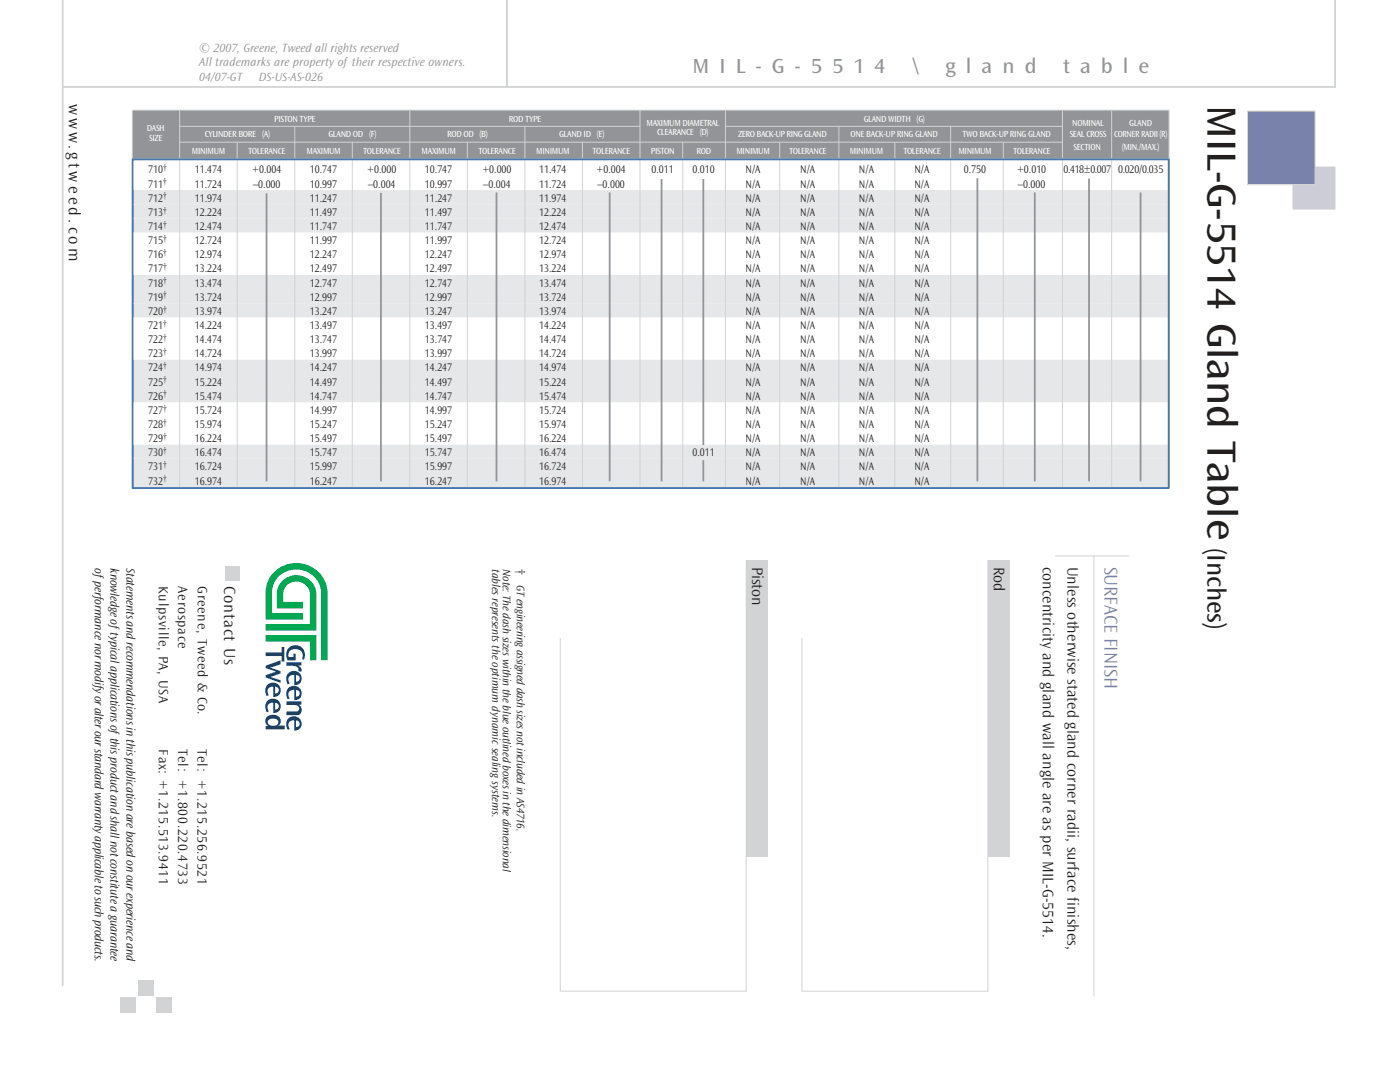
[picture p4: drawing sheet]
<svg xmlns="http://www.w3.org/2000/svg" width="279mm" height="216mm" viewBox="0 0 279 216" stroke-linecap="round" stroke-linejoin="round" font-family="sans-serif">
<defs><g id="words">
<text font-size="15.5" fill="#00a951" x="52.9" y="112.3" transform="rotate(90 52.9 112.3)">1</text>
<g font-size="15.5" fill="#00457f">
<text x="52.9" y="112.3" transform="rotate(90 52.9 112.3)">2</text>
<text x="52.9" y="112.3" transform="rotate(90 52.9 112.3)">3</text>
</g>
<text font-size="8.5" fill="#231f1f" x="241" y="21" transform="rotate(90 241 21)">MIL-G-5514 Gland Table</text>
<text font-size="5.3" fill="#231f1f" x="241" y="109.3" transform="rotate(90 241 109.3)">(Inches)</text>
<g font-size="4.2" fill="#939497">
<text x="138.2" y="14.5">M I L - G - 5 5 1 4</text>
<text x="182" y="14.5">\</text>
<text x="188.7" y="14.5">g l a n d</text>
<text x="212.2" y="14.5">t a b l e</text>
</g>
<text font-size="3.9" fill="#7982aa" x="220.4" y="113" transform="rotate(90 220.4 113)">SURFACE FINISH</text>
<g font-size="3.4" fill="#231f1f">
<text x="13.8" y="20.7" transform="rotate(90 13.8 20.7)">w w w. g t w e e d . c o m</text>
<text x="44.8" y="117" transform="rotate(90 44.8 117)">Contact Us</text>
</g>
<g font-size="3.2" fill="#231f1f">
<text x="150.1" y="113.1" transform="rotate(90 150.1 113.1)">Piston</text>
<text x="198.3" y="113.1" transform="rotate(90 198.3 113.1)">Rod</text>
<text x="208.1" y="113" transform="rotate(90 208.1 113)">concentricity and gland wall angle are as per MIL-G-5514.</text>
<text x="213" y="113" transform="rotate(90 213 113)">Unless otherwise stated gland corner radii, surface finishes,</text>
</g>
<g font-size="2.8" fill="#231f1f">
<text x="31.7" y="117" transform="rotate(90 31.7 117)">Kulpsville, PA, USA</text>
<text x="35.6" y="117" transform="rotate(90 35.6 117)">Aerospace</text>
<text x="39.5" y="117" transform="rotate(90 39.5 117)">Greene, Tweed &amp; Co.</text>
<text x="31.7" y="149.5" transform="rotate(90 31.7 149.5)">Fax: +1.215.513.9411</text>
<text x="35.6" y="149.5" transform="rotate(90 35.6 149.5)">Tel: +1.800.220.4733</text>
<text x="39.4" y="149.5" transform="rotate(90 39.4 149.5)">Tel: +1.215.256.9521</text>
</g>
<g font-size="2.5" fill="#939497">
<text x="39.7" y="10.4">© 2007, Greene, Tweed all rights reserved</text>
<text x="39.7" y="13.3">All trademarks are property of their respective owners.</text>
<text x="39.7" y="16.1">04/07-GT</text>
<text x="51.6" y="16.1">DS-US-AS-026</text>
</g>
<g font-size="2.5" fill="#231f1f">
<text x="18.9" y="113.4" transform="rotate(90 18.9 113.4)">of performance nor modify or alter our standard warranty applicable to such products.</text>
<text x="22.1" y="113.4" transform="rotate(90 22.1 113.4)">knowledge of typical applications of this product and shall not constitute a guarantee</text>
<text x="25.2" y="113.4" transform="rotate(90 25.2 113.4)">Statements and recommendations in this publication are based on our experience and</text>
</g>
<g font-size="2.3" fill="#231f1f">
<text x="29.6" y="34.6">710</text>
<text x="38.9" y="34.6">11.474</text>
<text x="50.3" y="34.6">+0.004</text>
<text x="61.8" y="34.6">10.747</text>
<text x="73.3" y="34.6">+0.000</text>
<text x="84.8" y="34.6">10.747</text>
<text x="96.3" y="34.6">+0.000</text>
<text x="107.6" y="34.6">11.474</text>
<text x="119.1" y="34.6">+0.004</text>
<text x="130" y="34.6">0.011</text>
<text x="138.2" y="34.6">0.010</text>
<text x="148.8" y="34.6">N/A</text>
<text x="159.7" y="34.6">N/A</text>
<text x="171.4" y="34.6">N/A</text>
<text x="182.5" y="34.6">N/A</text>
<text x="192.3" y="34.6">0.750</text>
<text x="203" y="34.6">+0.010</text>
<text x="212.3" y="34.6">0.418±0.007</text>
<text x="223.1" y="34.6">0.020/0.035</text>
<text x="29.6" y="37.4">711</text>
<text x="29.6" y="40.2">712</text>
<text x="38.9" y="37.4">11.724</text>
<text x="38.9" y="40.2">11.974</text>
<text x="50.5" y="37.4">–0.000</text>
<text x="61.8" y="37.4">10.997</text>
<text x="61.8" y="40.2">11.247</text>
<text x="73.5" y="37.4">–0.004</text>
<text x="84.8" y="40.2">11.247</text>
<text x="84.8" y="37.4">10.997</text>
<text x="96.4" y="37.4">–0.004</text>
<text x="107.6" y="40.2">11.974</text>
<text x="107.6" y="37.4">11.724</text>
<text x="119.2" y="37.4">–0.000</text>
<text x="148.8" y="40.2">N/A</text>
<text x="148.8" y="37.4">N/A</text>
<text x="159.7" y="40.2">N/A</text>
<text x="159.7" y="37.4">N/A</text>
<text x="171.4" y="40.2">N/A</text>
<text x="171.4" y="37.4">N/A</text>
<text x="182.5" y="40.2">N/A</text>
<text x="182.5" y="37.4">N/A</text>
<text x="203.2" y="37.4">–0.000</text>
<text x="29.6" y="43.1">713</text>
<text x="29.6" y="45.9">714</text>
<text x="38.9" y="43.1">12.224</text>
<text x="38.9" y="45.9">12.474</text>
<text x="61.8" y="43.1">11.497</text>
<text x="61.8" y="45.9">11.747</text>
<text x="84.8" y="43.1">11.497</text>
<text x="84.8" y="45.9">11.747</text>
<text x="107.6" y="43.1">12.224</text>
<text x="107.6" y="45.9">12.474</text>
<text x="148.8" y="43.1">N/A</text>
<text x="148.8" y="45.9">N/A</text>
<text x="159.7" y="43.1">N/A</text>
<text x="159.7" y="45.9">N/A</text>
<text x="171.4" y="43.1">N/A</text>
<text x="171.4" y="45.9">N/A</text>
<text x="182.5" y="43.1">N/A</text>
<text x="182.5" y="45.9">N/A</text>
<text x="29.6" y="48.7">715</text>
<text x="29.6" y="51.5">716</text>
<text x="38.9" y="48.7">12.724</text>
<text x="38.9" y="51.5">12.974</text>
<text x="61.8" y="48.7">11.997</text>
<text x="61.8" y="51.5">12.247</text>
<text x="84.8" y="48.7">11.997</text>
<text x="84.8" y="51.5">12.247</text>
<text x="107.6" y="48.7">12.724</text>
<text x="107.6" y="51.5">12.974</text>
<text x="148.8" y="48.7">N/A</text>
<text x="148.8" y="51.5">N/A</text>
<text x="159.7" y="48.7">N/A</text>
<text x="159.7" y="51.5">N/A</text>
<text x="171.4" y="48.7">N/A</text>
<text x="171.4" y="51.5">N/A</text>
<text x="182.5" y="48.7">N/A</text>
<text x="182.5" y="51.5">N/A</text>
<text x="29.6" y="54.4">717</text>
<text x="29.6" y="57.2">718</text>
<text x="29.6" y="60">719</text>
<text x="38.9" y="54.4">13.224</text>
<text x="38.9" y="57.2">13.474</text>
<text x="38.9" y="60">13.724</text>
<text x="61.8" y="54.4">12.497</text>
<text x="61.8" y="57.2">12.747</text>
<text x="61.8" y="60">12.997</text>
<text x="84.8" y="54.4">12.497</text>
<text x="84.8" y="57.2">12.747</text>
<text x="84.8" y="60">12.997</text>
<text x="107.6" y="54.4">13.224</text>
<text x="107.6" y="57.2">13.474</text>
<text x="107.6" y="60">13.724</text>
<text x="148.8" y="54.4">N/A</text>
<text x="148.8" y="57.2">N/A</text>
<text x="148.8" y="60">N/A</text>
<text x="159.7" y="54.4">N/A</text>
<text x="159.7" y="57.2">N/A</text>
<text x="159.7" y="60">N/A</text>
<text x="171.4" y="54.4">N/A</text>
<text x="171.4" y="57.2">N/A</text>
<text x="171.4" y="60">N/A</text>
<text x="182.5" y="54.4">N/A</text>
<text x="182.5" y="57.2">N/A</text>
<text x="182.5" y="60">N/A</text>
<text x="29.6" y="65.6">721</text>
<text x="29.6" y="62.8">720</text>
<text x="38.9" y="62.8">13.974</text>
<text x="38.9" y="65.6">14.224</text>
<text x="61.8" y="62.8">13.247</text>
<text x="61.8" y="65.6">13.497</text>
<text x="84.8" y="62.8">13.247</text>
<text x="84.8" y="65.6">13.497</text>
<text x="107.6" y="62.8">13.974</text>
<text x="107.6" y="65.6">14.224</text>
<text x="148.8" y="62.8">N/A</text>
<text x="148.8" y="65.6">N/A</text>
<text x="159.7" y="62.8">N/A</text>
<text x="159.7" y="65.6">N/A</text>
<text x="171.4" y="62.8">N/A</text>
<text x="171.4" y="65.6">N/A</text>
<text x="182.5" y="62.8">N/A</text>
<text x="182.5" y="65.6">N/A</text>
<text x="29.6" y="68.5">722</text>
<text x="29.6" y="71.3">723</text>
<text x="38.9" y="68.5">14.474</text>
<text x="38.9" y="71.3">14.724</text>
<text x="61.8" y="68.5">13.747</text>
<text x="61.8" y="71.3">13.997</text>
<text x="84.8" y="68.5">13.747</text>
<text x="84.8" y="71.3">13.997</text>
<text x="107.6" y="68.5">14.474</text>
<text x="107.6" y="71.3">14.724</text>
<text x="148.8" y="68.5">N/A</text>
<text x="148.8" y="71.3">N/A</text>
<text x="159.7" y="68.5">N/A</text>
<text x="159.7" y="71.3">N/A</text>
<text x="171.4" y="68.5">N/A</text>
<text x="171.4" y="71.3">N/A</text>
<text x="182.5" y="68.5">N/A</text>
<text x="182.5" y="71.3">N/A</text>
<text x="29.6" y="74.1">724</text>
<text x="29.6" y="76.9">725</text>
<text x="38.9" y="74.1">14.974</text>
<text x="38.9" y="76.9">15.224</text>
<text x="61.8" y="74.1">14.247</text>
<text x="61.8" y="76.9">14.497</text>
<text x="84.8" y="74.1">14.247</text>
<text x="84.8" y="76.9">14.497</text>
<text x="107.6" y="74.1">14.974</text>
<text x="107.6" y="76.9">15.224</text>
<text x="148.8" y="74.1">N/A</text>
<text x="148.8" y="76.9">N/A</text>
<text x="159.7" y="74.1">N/A</text>
<text x="159.7" y="76.9">N/A</text>
<text x="171.4" y="74.1">N/A</text>
<text x="171.4" y="76.9">N/A</text>
<text x="182.5" y="74.1">N/A</text>
<text x="182.5" y="76.9">N/A</text>
<text x="29.6" y="82.6">727</text>
<text x="29.6" y="79.8">726</text>
<text x="38.9" y="79.8">15.474</text>
<text x="38.9" y="82.6">15.724</text>
<text x="61.8" y="79.8">14.747</text>
<text x="61.8" y="82.6">14.997</text>
<text x="84.8" y="79.8">14.747</text>
<text x="84.8" y="82.6">14.997</text>
<text x="107.6" y="79.8">15.474</text>
<text x="107.6" y="82.6">15.724</text>
<text x="148.8" y="79.8">N/A</text>
<text x="148.8" y="82.6">N/A</text>
<text x="159.7" y="79.8">N/A</text>
<text x="159.7" y="82.6">N/A</text>
<text x="171.4" y="79.8">N/A</text>
<text x="171.4" y="82.6">N/A</text>
<text x="182.5" y="79.8">N/A</text>
<text x="182.5" y="82.6">N/A</text>
<text x="29.6" y="85.4">728</text>
<text x="29.6" y="88.2">729</text>
<text x="38.9" y="85.4">15.974</text>
<text x="38.9" y="88.2">16.224</text>
<text x="61.8" y="85.4">15.247</text>
<text x="61.8" y="88.2">15.497</text>
<text x="84.8" y="85.4">15.247</text>
<text x="84.8" y="88.2">15.497</text>
<text x="107.6" y="85.4">15.974</text>
<text x="107.6" y="88.2">16.224</text>
<text x="148.8" y="85.4">N/A</text>
<text x="148.8" y="88.2">N/A</text>
<text x="159.7" y="85.4">N/A</text>
<text x="159.7" y="88.2">N/A</text>
<text x="171.4" y="85.4">N/A</text>
<text x="171.4" y="88.2">N/A</text>
<text x="182.5" y="85.4">N/A</text>
<text x="182.5" y="88.2">N/A</text>
<text x="29.6" y="91">730</text>
<text x="29.6" y="93.9">731</text>
<text x="38.9" y="91">16.474</text>
<text x="38.9" y="93.9">16.724</text>
<text x="61.8" y="91">15.747</text>
<text x="61.8" y="93.9">15.997</text>
<text x="84.8" y="91">15.747</text>
<text x="84.8" y="93.9">15.997</text>
<text x="107.6" y="91">16.474</text>
<text x="107.6" y="93.9">16.724</text>
<text x="138.2" y="91">0.011</text>
<text x="148.8" y="93.9">N/A</text>
<text x="148.8" y="91">N/A</text>
<text x="159.7" y="93.9">N/A</text>
<text x="159.7" y="91">N/A</text>
<text x="171.4" y="93.9">N/A</text>
<text x="171.4" y="91">N/A</text>
<text x="182.5" y="93.9">N/A</text>
<text x="182.5" y="91">N/A</text>
<text x="29.6" y="96.7">732</text>
<text x="38.9" y="96.7">16.974</text>
<text x="61.8" y="96.7">16.247</text>
<text x="84.8" y="96.7">16.247</text>
<text x="107.6" y="96.7">16.974</text>
<text x="148.8" y="96.7">N/A</text>
<text x="159.7" y="96.7">N/A</text>
<text x="171.4" y="96.7">N/A</text>
<text x="182.5" y="96.7">N/A</text>
<text x="98.2" y="113.6" transform="rotate(90 98.2 113.6)">tables represents the optimum dynamic sealing systems.</text>
<text x="100.4" y="113.6" transform="rotate(90 100.4 113.6)">Note: The dash sizes within the blue outlined boxes in the dimensional</text>
<text x="103.1" y="113.6" transform="rotate(90 103.1 113.6)">†</text>
<text x="103.1" y="116.8" transform="rotate(90 103.1 116.8)">GT engineering assigned dash sizes not included in AS4716.</text>
</g>
<g font-size="1.8" fill="#fff">
<text x="29.3" y="26.2">DASH</text>
<text x="29.8" y="28.1">SIZE</text>
<text x="40.8" y="27.4">CYLINDER BORE (A)</text>
<text x="54.7" y="24.4">PISTON TYPE</text>
<text x="65.5" y="27.4">GLAND OD (F)</text>
<text x="89.2" y="27.4">ROD OD (B)</text>
<text x="101.5" y="24.4">ROD TYPE</text>
<text x="111.6" y="27.4">GLAND ID (E)</text>
<text x="129" y="25.1">MAXIMUM DIAMETRAL</text>
<text x="131.1" y="27">CLEARANCE (D)</text>
<text x="147.3" y="27.4">ZERO BACK-UP RING GLAND</text>
<text x="169.7" y="27.4">ONE BACK-UP RING GLAND</text>
<text x="172.4" y="24.4">GLAND WIDTH (G)</text>
<text x="192.1" y="27.4">TWO BACK-UP RING GLAND</text>
<text x="213.5" y="27.4">SEAL CROSS</text>
<text x="214" y="25.1">NOMINAL</text>
<text x="214.3" y="30">SECTION</text>
<text x="222.3" y="27.4">CORNER RADII(R)</text>
<text x="223.9" y="30">(MIN./MAX.)</text>
<text x="225.4" y="25.1">GLAND</text>
<text x="38.3" y="30.7">MINIMUM</text>
<text x="49.5" y="30.7">TOLERANCE</text>
<text x="61.2" y="30.7">MAXIMUM</text>
<text x="72.5" y="30.7">TOLERANCE</text>
<text x="84.1" y="30.7">MAXIMUM</text>
<text x="95.5" y="30.7">TOLERANCE</text>
<text x="107" y="30.7">MINIMUM</text>
<text x="118.3" y="30.7">TOLERANCE</text>
<text x="129.9" y="30.7">PISTON</text>
<text x="139" y="30.7">ROD</text>
<text x="147" y="30.7">MINIMUM</text>
<text x="157.5" y="30.7">TOLERANCE</text>
<text x="169.6" y="30.7">MINIMUM</text>
<text x="180.3" y="30.7">TOLERANCE</text>
<text x="191.3" y="30.7">MINIMUM</text>
<text x="202.2" y="30.7">TOLERANCE</text>
</g>
<g font-size="1.6" fill="#231f1f">
<text x="32.5" y="34">†</text>
<text x="32.5" y="36.8">†</text>
<text x="32.5" y="39.6">†</text>
<text x="32.5" y="42.4">†</text>
<text x="32.5" y="45.2">†</text>
<text x="32.5" y="48.1">†</text>
<text x="32.5" y="50.9">†</text>
<text x="32.5" y="53.7">†</text>
<text x="32.5" y="56.5">†</text>
<text x="32.5" y="59.4">†</text>
<text x="32.5" y="62.2">†</text>
<text x="32.5" y="65">†</text>
<text x="32.5" y="67.8">†</text>
<text x="32.5" y="70.6">†</text>
<text x="32.5" y="73.5">†</text>
<text x="32.5" y="76.3">†</text>
<text x="32.5" y="79.1">†</text>
<text x="32.5" y="81.9">†</text>
<text x="32.5" y="84.8">†</text>
<text x="32.5" y="87.6">†</text>
<text x="32.5" y="90.4">†</text>
<text x="32.5" y="93.2">†</text>
<text x="32.5" y="96">†</text>
</g>
</g></defs>
<path d="M101.2 -.1v17M12.4 17.3h254.2" fill="none" stroke="#d1d3d4" stroke-width=".35"/>
<path d="M258.1 33.4h8.2v8.2h-8.2z" fill="#cccdde"/>
<path d="M258 33.3h8.4v8.4h-8.4z" fill="none" stroke="#d1d3d4" stroke-width=".2"/>
<path d="M249.1 22.3h13.3v14.5h-13.3z" fill="#7982aa"/>
<path d="M249 22.2h13.5v14.7h-13.5z" fill="none" stroke="#d1d3d4" stroke-width=".2"/>
<path d="M101.2 -.1v17.4M266.4 -.1v17.6" fill="none" stroke="#d1d3d4" stroke-width=".35"/>
<path d="M26.5 22.1h206.8v9.6h-206.8z" fill="#939497"/>
<path d="M26.3 39.3h206.9M26.3 42.2h206.9M26.3 45h206.9M26.3 56.3h206.9M26.3 59.1h206.9M26.3 61.9h206.9M26.3 73.2h206.9M26.3 76h206.9M26.3 78.8h206.9M26.3 90.1h206.9M26.3 93h206.9M26.3 95.8h206.9" fill="none" stroke="#e6e7e8" stroke-width="2.8" stroke-linecap="butt"/>
<g fill="none" stroke="#d1d3d4" stroke-width=".2">
<path d="M26.3 31.7h206.9M26.4 22h206.9v75.3h-206.9zM35.9 22.1v75.2M35.9 25.2h91.8M35.9 28.4h176.1M47.3 28.3v69M58.8 25.2v72.1M70.3 28.3v69M81.8 22.1v75.2M93.3 28.4v68.9M104.8 25.3v72M116.2 28.4v68.9"/>
<path d="M127.7 22.1v75.2M136.3 28.3v69M144.8 25.2h67.2M144.8 22.1v75.2M155.6 28.4v68.9M167.4 25.1v72.2M178.6 28.3v68.9M189.7 25.1v72.2M200.2 28.3v69M212 22.1v75.2M221.9 22.1v75.2M210.6 110.9h14.8"/>
<path d="M218.3 110.9v87.9"/>
</g>
<path d="M53.2 38.6v57.4M76 38.5v57.5M99.1 38.4v57.6M121.7 38.4v57.6M132 35.7v60.3M140.4 35.7v53.1M195.1 35.6v60.4M206.5 38.4v57.6M217.3 35.6v60.4M227.6 38.4v57.6M140.4 91.8v4.2" fill="none" stroke="#939497" stroke-width=".35"/>
<path d="M197.2 111.8h4.3v59.1h-4.3z" fill="#d1d3d4"/>
<path d="M197.2 111.8v86.1M160 127.3v70.6M160.1 197.8h37.2" fill="none" stroke="#d1d3d4" stroke-width=".2"/>
<path d="M149 111.8h4.3v59.1h-4.3z" fill="#d1d3d4"/>
<path d="M148.9 111.8v86.1M111.8 127.3v70.5M111.9 197.8h37.1" fill="none" stroke="#d1d3d4" stroke-width=".2"/>
<path d="M26.5 31.8h206.7v65.6h-206.7z" fill="none" stroke="#4579b2" stroke-width=".35"/>
<path d="M12.5 -.1v196.9" fill="none" stroke="#d1d3d4" stroke-width=".35"/>
<path d="M49.1 112h16.6v39.8h-16.6z" fill="#fff"/>
<g fill="#d1d3d4">
<path d="M24.1 199h3v3h-3z"/>
<path d="M27.6 195.6h3.1v3h-3.1z"/>
<path d="M31.3 199h3v3h-3z"/>
<path d="M44.9 113h2.8v2.8h-2.8z"/>
</g>
<use href="#words"/>
</svg>
